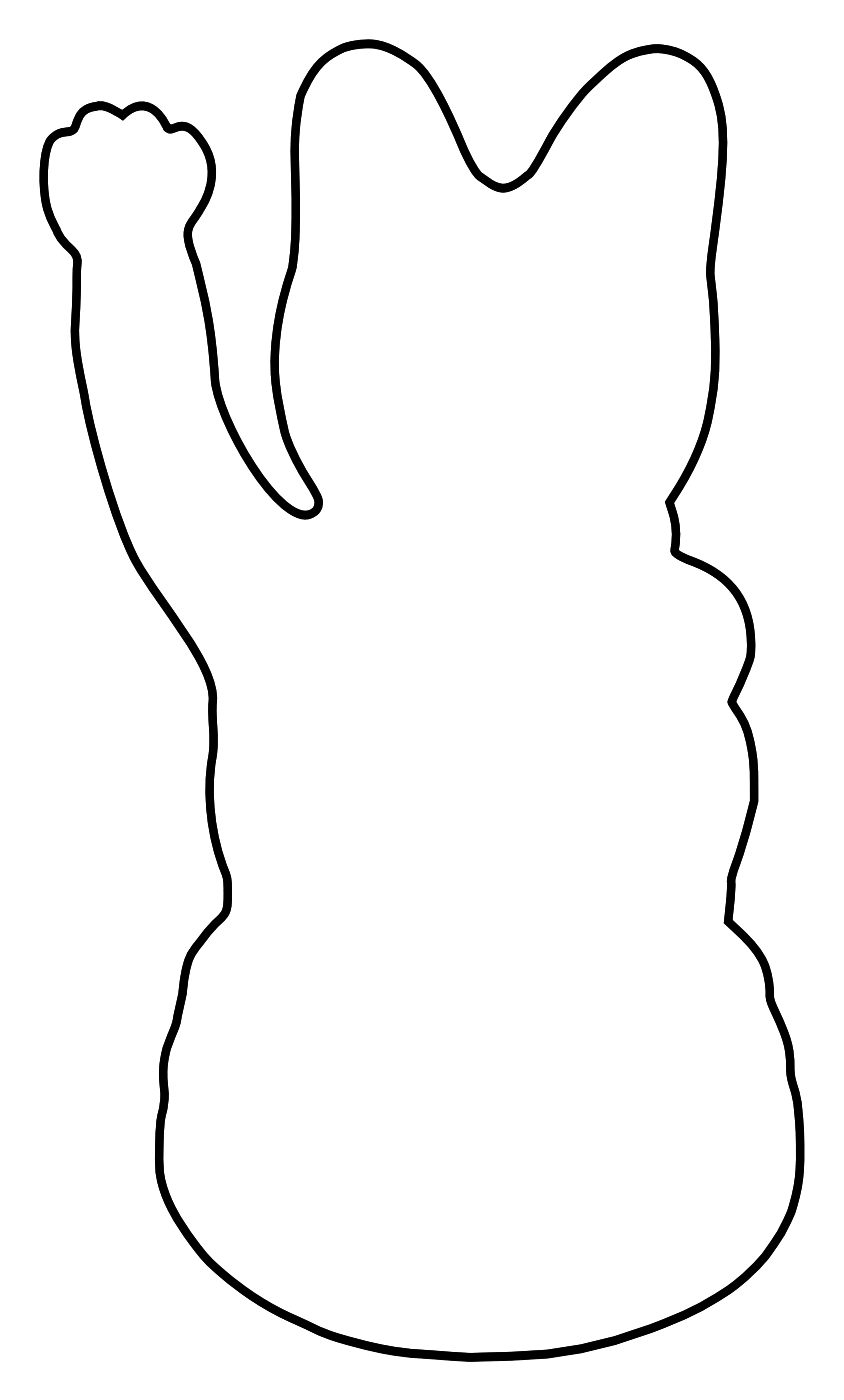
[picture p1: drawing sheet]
<svg xmlns="http://www.w3.org/2000/svg" width="75mm" height="125mm" viewBox="0 0 75 125" stroke-linecap="round" stroke-linejoin="round" font-family="sans-serif">
<path d="M4.6 12.5a2.19 2.19 0 0 1 1.6-.8 1.15 1.15 0 0 0 .8-1 2.19 2.19 0 0 1 3.4-.8l.6 .4a2.06 2.06 0 0 1 3.5 .3l.5 .8 .2 .1 .6-.1a1.48 1.48 0 0 1 1.8 .7 5.3 5.3 0 0 1 .3 6.6l-.6 .9a2.13 2.13 0 0 0-.4 2 45.2 45.2 0 0 1 2.3 12.5 21.5 21.5 0 0 0 3.7 8.2 11.8 11.8 0 0 0 3.3 3.4 1.48 1.48 0 0 0 2.2-.3l.1-.6-.3-.8a22 22 0 0 1-2.8-5.5 22.8 22.8 0 0 1 .7-14.3 25.6 25.6 0 0 0 .4-6.4 37.1 37.1 0 0 1 .4-9.2 7.3 7.3 0 0 1 3.1-4 5.7 5.7 0 0 1 6.3 .5 6.1 6.1 0 0 1 2.4 2.5 66.7 66.7 0 0 1 3.2 6.7 4.1 4.1 0 0 0 3.2 2.5 4.1 4.1 0 0 0 2.1-1.1l.4-.4 .7-1.1a23.1 23.1 0 0 1 6.9-8.7 5.6 5.6 0 0 1 7.8 .9 12 12 0 0 1 1.6 7.7l-.3 4.2-.6 4.5a13.3 13.3 0 0 0 .1 4.1l.1 1.2a29.1 29.1 0 0 1-.9 10.7 24.4 24.4 0 0 1-3.1 6.1 7.7 7.7 0 0 1 .4 4.4l.1 .1 .7 .5a9.1 9.1 0 0 1 5.1 3.7 7.5 7.5 0 0 1 .6 6.1l-1 2.3a1.05 1.05 0 0 0-.3 1 10.8 10.8 0 0 1 2 6.9v1.8l-.9 3.1-.7 2.3a5.1 5.1 0 0 0-.5 2.8l-.3 2.5 1 .9a7.3 7.3 0 0 1 2.6 4.2l.1 1a3.3 3.3 0 0 0 .6 2.1 10.4 10.4 0 0 1 1.3 5.5 19.8 19.8 0 0 1 .9 7 14 14 0 0 1-5.3 11.5 26.7 26.7 0 0 1-8 4.2 36.4 36.4 0 0 1-12.5 2.5h-.8a50.3 50.3 0 0 1-12.1-.9 31.3 31.3 0 0 1-14.4-7.8 17.6 17.6 0 0 1-4.1-7.1 21.6 21.6 0 0 1 .3-7.2v-1a8.9 8.9 0 0 1 .9-5.3l.7-3.1a8.7 8.7 0 0 1 1-3.9 17.2 17.2 0 0 1 2.6-3 2.65 2.65 0 0 0 .5-2.1v-1l-.2-.6a20.4 20.4 0 0 1-1.1-11.3l-.1-3a8.2 8.2 0 0 0-.6-4.1 46.8 46.8 0 0 0-4.2-6.5 26.4 26.4 0 0 1-4.4-9.1 78.1 78.1 0 0 1-3-13.4l-.1-1.8 .2-4.6a2.91 2.91 0 0 0-.2-1.8 7.2 7.2 0 0 1-2.1-3.1 10.7 10.7 0 0 1-.3-6.7z" fill="none" stroke="#000" stroke-width=".74" stroke-linecap="butt"/>
<path d="M4.6 12.8a2.19 2.19 0 0 1 1.6-.7 1.15 1.15 0 0 0 .7-1 2.19 2.19 0 0 1 3.5-.8l.6 .4a2.06 2.06 0 0 1 3.5 .3l.4 .8 .3 .1 .6-.2a1.48 1.48 0 0 1 1.8 .8 5.3 5.3 0 0 1 .3 6.5l-.6 1a2.13 2.13 0 0 0-.4 2 45.2 45.2 0 0 1 2.3 12.5 21.5 21.5 0 0 0 3.7 8.1 11.8 11.8 0 0 0 3.3 3.5 1.48 1.48 0 0 0 2.2-.3l.1-.6-.4-.8a22 22 0 0 1-2.7-5.5 22.8 22.8 0 0 1 .7-14.4 25.6 25.6 0 0 0 .3-6.4 37.1 37.1 0 0 1 .5-9.1 7.3 7.3 0 0 1 3.1-4 5.7 5.7 0 0 1 6.3 .5 6.1 6.1 0 0 1 2.3 2.4 66.7 66.7 0 0 1 3.3 6.8 4.1 4.1 0 0 0 3.1 2.5 4.1 4.1 0 0 0 2.2-1.2l.4-.4 .6-1a23.1 23.1 0 0 1 7-8.7 5.6 5.6 0 0 1 7.8 .9 12 12 0 0 1 1.6 7.6l-.4 4.3-.6 4.5a13.3 13.3 0 0 0 .2 4.1l.1 1.2a29.1 29.1 0 0 1-.9 10.7 24.4 24.4 0 0 1-3.1 6.1 7.7 7.7 0 0 1 .4 4.3l.1 .2 .7 .5a9.1 9.1 0 0 1 5.1 3.6 7.5 7.5 0 0 1 .6 6.2l-1 2.3a1.05 1.05 0 0 0-.3 .9 10.8 10.8 0 0 1 1.9 7v1.7l-.8 3.2-.7 2.3a5.1 5.1 0 0 0-.5 2.7l-.3 2.6 1 .9a7.3 7.3 0 0 1 2.6 4.2l.1 1a3.3 3.3 0 0 0 .5 2 10.4 10.4 0 0 1 1.4 5.6 19.8 19.8 0 0 1 .9 7 14 14 0 0 1-5.3 11.4 26.7 26.7 0 0 1-8 4.3 36.4 36.4 0 0 1-12.5 2.5h-.8a50.3 50.3 0 0 1-12.1-.9 31.3 31.3 0 0 1-14.4-7.8 17.6 17.6 0 0 1-4.1-7.1 21.6 21.6 0 0 1 .3-7.2v-1a8.9 8.9 0 0 1 .9-5.4l.7-3.1a8.7 8.7 0 0 1 1-3.8 17.2 17.2 0 0 1 2.6-3 2.65 2.65 0 0 0 .5-2.1l-.1-1-.1-.6a20.4 20.4 0 0 1-1.1-11.3l-.1-3a8.2 8.2 0 0 0-.6-4.1 46.8 46.8 0 0 0-4.2-6.5 26.4 26.4 0 0 1-4.4-9.1 78.1 78.1 0 0 1-3-13.4l-.1-1.8 .2-4.7a2.91 2.91 0 0 0-.2-1.7 7.2 7.2 0 0 1-2.2-3.2 10.7 10.7 0 0 1-.2-6.6z" fill="none" stroke="#000" stroke-width=".09"/>
<path d="M8.9 21.4l.5-.1 2 .5 .1 .6-2.3-.5a.28 .28 0 0 0 .2 .4 1.18 1.18 0 0 1 1.3 1.2l-.2 .1 .2 .1v.6l-1.4-.4-.2 .1a.33 .33 0 0 0 .3 .4l2 .4v.6l-.8-.2 .1 .3a.57 .57 0 0 1-.9 .5 1.02 1.02 0 0 1-1-1.5l.2-.1a.57 .57 0 0 1-.1-1h.2a.57 .57 0 0 1-.4-.5 .57 .57 0 0 1 .4-.6l-.3-.3a.54 .54 0 0 1 .1-.6zM9.2 22.9l-.1 .3 .2 .2 1.1 .2a.63 .63 0 0 0-.7-.7zM9.1 25v.1a1.02 1.02 0 0 0 1.3 .4l-.1-.3-1-.3zM8.8 26.2a1.27 1.27 0 0 1 1.9 .9 .67 .67 0 0 1-.6 .5l.1 .3 .5 .1v.6l-.2-.1a.37 .37 0 0 1 .2 .4 .37 .37 0 0 1-.4 .4l-.1-.2a.28 .28 0 0 1 .2-.3l-.2-.3-1.4-.3-.1-.5 1.3 .2-.1-.3a1 1 0 0 1-1.1-1.2zM9.1 26.7a.65 .65 0 0 0 .9 .5l.2 .1 .3-.1a.74 .74 0 0 0-.8-.5zM8.9 29.4a1.29 1.29 0 0 1 1.9 .7v.2l-.2 .1h.2l.1 .6-1.4-.2a.23 .23 0 0 0-.2 .3 .23 .23 0 0 0 .3 .1l1.2 .1-.1-.1h.2v.1l.6 .1 .1 .5h-.6v.2h-.1l-.1-.2-1.4-.1a.24 .24 0 0 0 0 .3 .24 .24 0 0 0 .3 .1 1.18 1.18 0 0 1 1.5 1 .61 .61 0 0 1-.5 .4l.1 .3 .6-.1 .1 .6h-.3a.37 .37 0 0 1 .4 .4 .37 .37 0 0 1-.4 .3l-.1-.1a.28 .28 0 0 1 .1-.4l-.2-.2h-1.5l-.1-.5h1.2l-.1-.3a1 1 0 0 1-1.3-.9v-.3l.2-.1a.58 .58 0 0 1-.2-1 .57 .57 0 0 1-.1-.9l.1-.1-.2-.1a.57 .57 0 0 1-.1-.8zM9.2 29.8v.3l.2 .1 1.1 .1a.63 .63 0 0 0-.7-.5zM9.6 32.8l-.1 .1a.65 .65 0 0 0 1.1 .2l.2 .1 .2-.1a.73 .73 0 0 0-.9-.4zM12 35.5a.31 .31 0 0 1 .6 0 .31 .31 0 0 1-.6 0zM9.8 35.5l.5-.2 1.4-.1 .1 .6-1.5 .1a.26 .26 0 0 0 .2 .3 1.18 1.18 0 0 1 1.7 .9 .61 .61 0 0 1-.5 .4l.1 .3a.74 .74 0 0 1 .8 .9l-.1 .1 .9-.1 .2 .5-2.3 .3a.23 .23 0 0 0 .1 .2 .23 .23 0 0 0 .2 .1 1.17 1.17 0 0 1 1.7 .8 .63 .63 0 0 1-1.1 .1l-.2-.4-.4 .2 .1 .4 .3 .2 .2 .1 1.3-.2 .2 .5-1.9 .3a.71 .71 0 0 0 .7 .3l1.3-.3 .2 .6-1.5 .3a.28 .28 0 0 0 .4 .3l1.2-.3 .3 .5-1.6 .3a.23 .23 0 0 0 .1 .3 .23 .23 0 0 0 .2 .1 1.18 1.18 0 0 1 1.7 .4l-.1 .3h.2l.2 .5-1.8 .3 .3 .2 .4 .1 1.3-.4 .2 .5-1.3 .4-.2 .2 .2 .1h.3l1.2-.3 .2 .5-1.4 .4a.23 .23 0 0 0 0 .3 .23 .23 0 0 0 .3 0 1.17 1.17 0 0 1 1.8 .5 .63 .63 0 0 1-1.1 .3l-.3-.4-.3 .2a.58 .58 0 0 0 .7 .7l1-.4v-.1h.1l.1 .1 .5-.2 .3 .5-.6 .2 .2 .2h-.2l-.1-.2-1.3 .5a.24 .24 0 0 0 .1 .2 .24 .24 0 0 0 .2 .1 1.17 1.17 0 0 1 1.9 .3 .63 .63 0 0 1-1 .3l-.4-.3v.1a.36 .36 0 0 0-.2 .4 .36 .36 0 0 0 .4 .2 .66 .66 0 0 1-.7-.1 .66 .66 0 0 1-.2-.7 .54 .54 0 0 1-.6-.4 .54 .54 0 0 1 .2-.6 .85 .85 0 0 1-.8-1.2 .57 .57 0 0 1-.5-.8l.1-.1-.2-.1a.48 .48 0 0 1-.2-.8l-.5-.3h-.3a.64 .64 0 0 1-.7-.1 .64 .64 0 0 1-.2-.7 .64 .64 0 0 1 1 .3l.2-.1-.2-.1a.52 .52 0 0 1-.1-.8 .57 .57 0 0 1-.5-.8l.2-.1-.3-.1a.48 .48 0 0 1-.1-.8l-.5-.4-.3 .1a.64 .64 0 0 1-.7-.2 .64 .64 0 0 1-.1-.7l.4-.1 .5 .4 .4-.1-.2-.1a.76 .76 0 0 1-.3-1.2 .52 .52 0 0 1-.5-.3 .52 .52 0 0 1 .2-.6 .59 .59 0 0 1-.6-.7 .59 .59 0 0 1 .7-.5h.4l-.1-.2a1.03 1.03 0 0 1-1.4-.8v-.3l.2-.1-.4-.4zM10.5 36.9v.1a.65 .65 0 0 0 1 .1l.3 .1 .1-.1a.74 .74 0 0 0-.9-.4zM11 38.5v.3l.3 .1 1-.1 .1-.1a.66 .66 0 0 0-.9-.4zM12.2 40.2a.55 .55 0 0 0 .9 .2l-.3-.2zM13.8 41.2a.31 .31 0 0 1 .6 0 .31 .31 0 0 1-.6 0zM10.8 41.1v.2h.5l-.2-.2zM13.3 44.4l-.1 .3 .3 .1 1.1-.2a.63 .63 0 0 0-.9-.3zM12.3 44.8v.2h.5l-.3-.2zM15.4 47.8a.55 .55 0 0 0 .9 0l-.3-.1zM16.6 49.9a.55 .55 0 0 0 .9-.1l-.3-.1zM16.5 51.3a.31 .31 0 0 1 .6 0 .31 .31 0 0 1-.6 0zM17.2 51.7a1.29 1.29 0 0 1 1.9-.2 .36 .36 0 0 1 0 .4 .36 .36 0 0 1-.4 .2l-.1-.2 .3-.2a1.09 1.09 0 0 0-1.2 .3l-.1 .1a.56 .56 0 0 0 .3 .5 .56 .56 0 0 0 .7-.1 .96 .96 0 0 1 1.5 .5l-.3 .5 .3 .2 .4-.3 .4 .4-.2 .1a.49 .49 0 0 1 .5 .3 .49 .49 0 0 1 0 .5 .51 .51 0 0 1 .7 .3 .51 .51 0 0 1-.4 .6l-.1 .1a.72 .72 0 0 0-.6 .5l.2 .1a.43 .43 0 0 1-.7-.1 .43 .43 0 0 1 .3-.6l.7-.5 .1-.2-.2-.1-.3 .1-1.1 .6-.4-.4 1.4-.8a.29 .29 0 0 0-.5-.1l-1.1 .6-.4-.4 1.1-.6-.3-.2a1 1 0 0 1-1.6-.3l.1-.5a.89 .89 0 0 1-1-1zM18.5 53.2a.18 .18 0 0 0 .1 .3h.4a.4 .4 0 0 0 .5-.4h.2l.1-.2a.42 .42 0 0 0-.6-.1z" fill="#fff"/>
<g fill="none" stroke="#fff" stroke-width=".25">
<path d="M8.8 26.2a1.27 1.27 0 0 1 1.9 .9 .67 .67 0 0 1-.6 .5l.1 .3 .5 .1v.6l-.2-.1a.37 .37 0 0 1 .2 .4 .37 .37 0 0 1-.4 .4l-.1-.2a.28 .28 0 0 1 .2-.3l-.2-.3-1.4-.3-.1-.5 1.3 .2-.1-.3a1 1 0 0 1-1.1-1.2zM8.9 21.4l.5-.1 2 .5 .1 .6-2.3-.5a.28 .28 0 0 0 .2 .4 1.18 1.18 0 0 1 1.3 1.2l-.2 .1 .2 .1v.6l-1.4-.4-.2 .1a.33 .33 0 0 0 .3 .4l2 .4v.6l-.8-.2 .1 .3a.57 .57 0 0 1-.9 .5 1.02 1.02 0 0 1-1-1.5l.2-.1a.57 .57 0 0 1-.1-1h.2a.57 .57 0 0 1-.4-.5 .57 .57 0 0 1 .4-.6l-.3-.3a.54 .54 0 0 1 .1-.6zM8.9 29.4a1.29 1.29 0 0 1 1.9 .7v.2l-.2 .1h.2l.1 .6-1.4-.2a.23 .23 0 0 0-.2 .3 .23 .23 0 0 0 .3 .1l1.2 .1-.1-.1h.2v.1l.6 .1 .1 .5h-.6v.2h-.1l-.1-.2-1.4-.1a.24 .24 0 0 0 0 .3 .24 .24 0 0 0 .3 .1 1.18 1.18 0 0 1 1.5 1 .61 .61 0 0 1-.5 .4l.1 .3 .6-.1 .1 .6h-.3a.37 .37 0 0 1 .4 .4 .37 .37 0 0 1-.4 .3l-.1-.1a.28 .28 0 0 1 .1-.4l-.2-.2h-1.5l-.1-.5h1.2l-.1-.3a1 1 0 0 1-1.3-.9v-.3l.2-.1a.58 .58 0 0 1-.2-1 .57 .57 0 0 1-.1-.9l.1-.1-.2-.1a.57 .57 0 0 1-.1-.8zM9.1 25l.2-.1 1 .3a.27 .27 0 0 1 0 .3 .27 .27 0 0 1-.3 .1l-.4-.1a.47 .47 0 0 1-.5-.5zM9.1 26.7a1.33 1.33 0 0 1 1.4 .4l-.1 .1-.2 .1-.2-.1a.77 .77 0 0 1-.9-.4zM9.2 22.9a1.19 1.19 0 0 1 1.3 .6l-.2 .1-1-.2-.2-.2zM9.2 29.8a1.18 1.18 0 0 1 1.4 .4l-.2 .2-1-.2-.2-.1zM9.6 32.8a1.34 1.34 0 0 1 1.4 .2v.2h-.2l-.2-.1a.77 .77 0 0 1-1.1-.1zM9.8 35.5l.5-.2 1.4-.1 .1 .6-1.5 .1a.26 .26 0 0 0 .2 .3 1.18 1.18 0 0 1 1.7 .9 .61 .61 0 0 1-.5 .4l.1 .3a.74 .74 0 0 1 .8 .9l-.1 .1 .9-.1 .2 .5-2.3 .3a.23 .23 0 0 0 .1 .2 .23 .23 0 0 0 .2 .1 1.17 1.17 0 0 1 1.7 .8 .63 .63 0 0 1-1.1 .1l-.2-.4-.4 .2 .1 .4 .3 .2 .2 .1 1.3-.2 .2 .5-1.9 .3a.71 .71 0 0 0 .7 .3l1.3-.3 .2 .6-1.5 .3a.28 .28 0 0 0 .4 .3l1.2-.3 .3 .5-1.6 .3a.23 .23 0 0 0 .1 .3 .23 .23 0 0 0 .2 .1 1.18 1.18 0 0 1 1.7 .4l-.1 .3h.2l.2 .5-1.8 .3 .3 .2 .4 .1 1.3-.4 .2 .5-1.3 .4-.2 .2 .2 .1h.3l1.2-.3 .2 .5-1.4 .4a.23 .23 0 0 0 0 .3 .23 .23 0 0 0 .3 0 1.17 1.17 0 0 1 1.8 .5 .63 .63 0 0 1-1.1 .3l-.3-.4-.3 .2a.58 .58 0 0 0 .7 .7l1-.4v-.1h.1l.1 .1 .5-.2 .3 .5-.6 .2 .2 .2h-.2l-.1-.2-1.3 .5a.24 .24 0 0 0 .1 .2 .24 .24 0 0 0 .2 .1 1.17 1.17 0 0 1 1.9 .3 .63 .63 0 0 1-1 .3l-.4-.3v.1a.36 .36 0 0 0-.2 .4 .36 .36 0 0 0 .4 .2 .66 .66 0 0 1-.7-.1 .66 .66 0 0 1-.2-.7 .54 .54 0 0 1-.6-.4 .54 .54 0 0 1 .2-.6 .85 .85 0 0 1-.8-1.2 .57 .57 0 0 1-.5-.8l.1-.1-.2-.1a.48 .48 0 0 1-.2-.8l-.5-.3h-.3a.64 .64 0 0 1-.7-.1 .64 .64 0 0 1-.2-.7 .64 .64 0 0 1 1 .3l.2-.1-.2-.1a.52 .52 0 0 1-.1-.8 .57 .57 0 0 1-.5-.8l.2-.1-.3-.1a.48 .48 0 0 1-.1-.8l-.5-.4-.3 .1a.64 .64 0 0 1-.7-.2 .64 .64 0 0 1-.1-.7l.4-.1 .5 .4 .4-.1-.2-.1a.76 .76 0 0 1-.3-1.2 .52 .52 0 0 1-.5-.3 .52 .52 0 0 1 .2-.6 .59 .59 0 0 1-.6-.7 .59 .59 0 0 1 .7-.5h.4l-.1-.2a1.03 1.03 0 0 1-1.4-.8v-.3l.2-.1-.4-.4zM10.5 36.9a1.33 1.33 0 0 1 1.4 .1v.1l-.1 .1-.3-.1a.77 .77 0 0 1-1 0zM11 38.5a1.18 1.18 0 0 1 1.4 .1l-.1 .2-.9 .1-.4-.1zM10.8 41.1h.3l.2 .2h-.5z"/>
<path d="M12.2 40.2h.6l.3 .2a.55 .55 0 0 1-.9-.2zM12.3 44.8h.2l.3 .2h-.5zM13.3 44.4h.1a1.17 1.17 0 0 1 1.2 0v.2l-1.1 .2-.3-.1zM15.4 47.8l.6-.1 .3 .1a.55 .55 0 0 1-.9 0zM16.6 49.9a.68 .68 0 0 1 .9 0l-.2 .1-.3 .1zM17.2 51.7a1.29 1.29 0 0 1 1.9-.2 .36 .36 0 0 1 0 .4 .36 .36 0 0 1-.4 .2l-.1-.2 .3-.2a1.09 1.09 0 0 0-1.2 .3l-.1 .1a.56 .56 0 0 0 .3 .5 .56 .56 0 0 0 .7-.1 .96 .96 0 0 1 1.5 .5l-.3 .5 .3 .2 .4-.3 .4 .4-.2 .1a.49 .49 0 0 1 .5 .3 .49 .49 0 0 1 0 .5 .51 .51 0 0 1 .7 .3 .51 .51 0 0 1-.4 .6l-.1 .1a.72 .72 0 0 0-.6 .5l.2 .1a.43 .43 0 0 1-.7-.1 .43 .43 0 0 1 .3-.6l.7-.5 .1-.2-.2-.1-.3 .1-1.1 .6-.4-.4 1.4-.8a.29 .29 0 0 0-.5-.1l-1.1 .6-.4-.4 1.1-.6-.3-.2a1 1 0 0 1-1.6-.3l.1-.5a.89 .89 0 0 1-1-1zM18.5 53.2a1.3 1.3 0 0 1 1.3-.4v.1l-.1 .2h-.2a.77 .77 0 0 1-1 .4z"/>
<circle cx="12.3" cy="35.5" r=".31"/>
<circle cx="14.1" cy="41.2" r=".31"/>
<circle cx="16.8" cy="51.3" r=".31"/>
</g>
<circle cx="34.9" cy="61.8" r=".7" fill="#fff"/>
<circle cx="34.9" cy="61.8" r=".7" fill="none" stroke="#fff" stroke-width=".76" stroke-linecap="butt"/>
<circle cx="34.9" cy="68" r=".7" fill="#fff"/>
<circle cx="34.9" cy="68" r=".7" fill="none" stroke="#fff" stroke-width=".76" stroke-linecap="butt"/>
<circle cx="49.1" cy="57.8" r=".7" fill="#fff"/>
<circle cx="49.1" cy="57.8" r=".7" fill="none" stroke="#fff" stroke-width=".76" stroke-linecap="butt"/>
<circle cx="52.7" cy="61.4" r=".7" fill="#fff"/>
<circle cx="52.7" cy="61.4" r=".7" fill="none" stroke="#fff" stroke-width=".76" stroke-linecap="butt"/>
<circle cx="51.1" cy="50.4" r=".7" fill="#fff"/>
<circle cx="51.1" cy="50.4" r=".7" fill="none" stroke="#fff" stroke-width=".76" stroke-linecap="butt"/>
<circle cx="55.1" cy="47.3" r=".7" fill="#fff"/>
<circle cx="55.1" cy="47.3" r=".7" fill="none" stroke="#fff" stroke-width=".76" stroke-linecap="butt"/>
<path d="M36.9 24.3l2.3 2.1-.5-1 .7 .1-.4-1 .5 .2-.1-1.3 1.7 2.1-.3-1.5 .6 .3-.4-2 1 2.1v-1.9l1.1 2.5 .9-2.6 .4 1.6 .7-.9 .4 1.7 .5-1.1 .3 1.9 .5-1.7 .3 1 .7-1.4-.7 2.6 1.8-2.1-.3 2.4 .9-1.4 .1 .7 .9-.4-1.1 2.2 2.4-1.6-.9 1.1 1 .1-1.1 1.2 .8-.1-1 1.3 1.9-.7-1.2 1.1 .9 .5h1.2l-1.5 .9h2.2l-1.1 .3a1.84 1.84 0 0 0-1.8 1.2v.8l.6 1.3 1.1 1-1.9-.2 1.2 .9-1.6 .1 1 .7-1 .1 1.3 1.1-1.3-.1 1.1 1.5-2.5-1.8 1.6 2.3-1.3-.5v.6l-.8-1 .1 2-1-1.3 .5 1.4-1.2-1.3-.2 .7-.7-.7v1.6l-.9-1.1 .2 2.1-.9-1.1-.6 1-.8-2.3-.5 2.1-.2-1.7-1.1 1.8 .3-1.8-.6 .7v-1.7l-1.7 2.1 .2-2.1-.3 .4-.1-.9-2.2 2.1 1.4-2.8-1.3 .6 .6-.8-2.2 .6 1.6-1.8-2 .7 1.7-1.7-2.1 .8 1.3-1.2-1.8 .4 1.4-.8-1.1-.5 1.3-.9-.2-.1 .1-.5a1.85 1.85 0 0 1-.2-1.4l.6-.4-2.5-1.2h2.5l-1.7-1.2 2.1 .6-.5-.5 1 .2-2.2-2.2 1.8 .8-1.5-1.5 2.2 1-1-1.3 1.4 .6-.6-.9h.6z" fill-rule="evenodd" fill="#fff"/>
<path d="M36.9 24.3l2.3 2.1-.5-1 .7 .1-.4-1 .5 .2-.1-1.3 1.7 2.1-.3-1.5 .6 .3-.4-2 1 2.1v-1.9l1.1 2.5 .9-2.6 .4 1.6 .7-.9 .4 1.7 .5-1.1 .3 1.9 .5-1.7 .3 1 .7-1.4-.7 2.6 1.8-2.1-.3 2.4 .9-1.4 .1 .7 .9-.4-1.1 2.2 2.4-1.6-.9 1.1 1 .1-1.1 1.2 .8-.1-1 1.3 1.9-.7-1.2 1.1 .9 .5h1.2l-1.5 .9h2.2l-1.1 .3a1.84 1.84 0 0 0-1.8 1.2v.8l.6 1.3 1.1 1-1.9-.2 1.2 .9-1.6 .1 1 .7-1 .1 1.3 1.1-1.3-.1 1.1 1.5-2.5-1.8 1.6 2.3-1.3-.5v.6l-.8-1 .1 2-1-1.3 .5 1.4-1.2-1.3-.2 .7-.7-.7v1.6l-.9-1.1 .2 2.1-.9-1.1-.6 1-.8-2.3-.5 2.1-.2-1.7-1.1 1.8 .3-1.8-.6 .7v-1.7l-1.7 2.1 .2-2.1-.3 .4-.1-.9-2.2 2.1 1.4-2.8-1.3 .6 .6-.8-2.2 .6 1.6-1.8-2 .7 1.7-1.7-2.1 .8 1.3-1.2-1.8 .4 1.4-.8-1.1-.5 1.3-.9-.2-.1 .1-.5a1.85 1.85 0 0 1-.2-1.4l.6-.4-2.5-1.2h2.5l-1.7-1.2 2.1 .6-.5-.5 1 .2-2.2-2.2 1.8 .8-1.5-1.5 2.2 1-1-1.3 1.4 .6-.6-.9h.6z" fill="none" stroke="#fff" stroke-width=".57"/>
<path d="M39.8 29l1.6 .2-.6-.8 1.9 .2 .4-1.2 .6 1.1 .5-1 .4 1.3 .7-.9v.8l.7-.5-.1 1.1 .7-.6-.2 .8 .8-.1-.6 1 1.3-.3-.6 .6 1.2 .3-.9 .8 .9 .2-.8 .7 1.2 .3-1.4 .8 1 .2-.9 .3 1.2 .8-1.5 .2 .9 .5h-1.7l.7 1.3-1-.4v.9l-1.1-.6 .8 1.3-1.1-.9v1.3l-1.1-1.5-.8 1.3-.3-1-.8 .3v-.7l-1.4 .7v-1.1h-.6l.8-1-1.4 .5 .5-.9-1.3 .6 1.2-1.6-1.3-.4 1.2-.5-1.3-.5 1.3-.6-1.7-.7 1.7-.5-.8-.7 1.9 .2z" fill-rule="evenodd" fill="#fff"/>
<path d="M39.8 29l1.6 .2-.6-.8 1.9 .2 .4-1.2 .6 1.1 .5-1 .4 1.3 .7-.9v.8l.7-.5-.1 1.1 .7-.6-.2 .8 .8-.1-.6 1 1.3-.3-.6 .6 1.2 .3-.9 .8 .9 .2-.8 .7 1.2 .3-1.4 .8 1 .2-.9 .3 1.2 .8-1.5 .2 .9 .5h-1.7l.7 1.3-1-.4v.9l-1.1-.6 .8 1.3-1.1-.9v1.3l-1.1-1.5-.8 1.3-.3-1-.8 .3v-.7l-1.4 .7v-1.1h-.6l.8-1-1.4 .5 .5-.9-1.3 .6 1.2-1.6-1.3-.4 1.2-.5-1.3-.5 1.3-.6-1.7-.7 1.7-.5-.8-.7 1.9 .2z" fill="none" stroke="#fff" stroke-width=".57"/>
<circle cx="43.6" cy="33" r="2.88" fill="#fff"/>
<circle cx="43.6" cy="33" r="2.88" fill="none" stroke="#fff" stroke-width=".8"/>
<path d="M35.4 24.7a11.7 11.7 0 0 1 19.6 6.5v.2h-.3h-1a3.4 3.4 0 0 0-1.8 .5 1.92 1.92 0 0 0 .5 3.2l.5 .1h2.1l.1 .1a11.7 11.7 0 0 1-10.9 9.4 11.7 11.7 0 0 1-11.8-8.1l-.3-1.2 .1-.2h.4a3.6 3.6 0 0 0 2-.3 2.01 2.01 0 0 0 .2-3 2.15 2.15 0 0 0-1.9-.5l-.8 .1-.2-.1a11.6 11.6 0 0 1 3.5-6.7z" fill="#fff"/>
<path d="M35.4 24.7a11.7 11.7 0 0 1 19.6 6.5v.2h-.3h-1a3.4 3.4 0 0 0-1.8 .5 1.92 1.92 0 0 0 .5 3.2l.5 .1h2.1l.1 .1a11.7 11.7 0 0 1-10.9 9.4 11.7 11.7 0 0 1-11.8-8.1l-.3-1.2 .1-.2h.4a3.6 3.6 0 0 0 2-.3 2.01 2.01 0 0 0 .2-3 2.15 2.15 0 0 0-1.9-.5l-.8 .1-.2-.1a11.6 11.6 0 0 1 3.5-6.7z" fill="none" stroke="#fff" stroke-width=".71"/>
<path d="M30.1 97.7h.1a.63 .63 0 0 1 .5 .9v2.4h.3l.1 .1v.8v2.9l-.3 .1-.1 .3v3.4l.8-1 .7 .7-1.5 1.9v6.5a.7 .7 0 0 1-.2 .9h-.2a2.19 2.19 0 0 1-1.1-.9l-1.7-1.9a.73 .73 0 0 1-.2-1.1l1.1-1.9 1.3-1.9 .1-5-.3-.1v-3.7l.1-.1h.2l.1-2.5a.73 .73 0 0 1 .2-.8zM29.7 111.6l-1.5 2.5 1.5 1.7zM30.2 97.9a.84 .84 0 0 0-.1 .8l-.1 .1v2.2h.5v-2.3h-.1a.58 .58 0 0 0-.2-.8zM32.2 105.4a1.59 1.59 0 0 1 1.2-.3l.5 .1-.4 .6 .2 .2h.1l.4-.5a1.39 1.39 0 0 1-.1 1.9 1.39 1.39 0 0 1-2-.1 1.39 1.39 0 0 1 .1-1.9zM36.1 101.3a.55 .55 0 0 1 .9 .3l.8 .9a.48 .48 0 0 1-.2 .6 .48 .48 0 0 1-.6-.1l-.5-.5-1.2 2 1.1 1.8 2.2-4.6a.5 .5 0 0 1 .6-.4 .5 .5 0 0 1 .4 .5v1.1l1-1.6a.5 .5 0 0 1 .5-.1 .5 .5 0 0 1 .4 .4l.5 1.3 .5-.8a1.26 1.26 0 0 1 .8-.9l.3 .1 .1 .1 1.3 2.4 .2-2.2a.48 .48 0 0 1 .6-.4 .48 .48 0 0 1 .3 .6l-.1 1.9a1.34 1.34 0 0 0 .2 1.3l.5 1.1 .5-1a2.25 2.25 0 0 1-.1-1.5l.1-2.1a.49 .49 0 0 1 .6-.3 .49 .49 0 0 1 .4 .5l.3 2.8-.2 .6 .5 1 .8-1.7-.3-2.7a.48 .48 0 0 1 .4-.5 .48 .48 0 0 1 .5 .4 4.4 4.4 0 0 0 .6 2.2l.2 .2 1.2-2.4a.55 .55 0 0 1 .6-.4 .55 .55 0 0 1 .5 .4l1.4 2.2v.4a4.4 4.4 0 0 1-2.5 .9l.7 1.4a8.8 8.8 0 0 0 2.6-2.9v-.2l1.4-2.6h.4l1-1.8a.79 .79 0 0 1 .7-.5 .72 .72 0 0 1-.1 .8l-.9 1.9 .2 .2-.2 .2-1.4 2.5-.2 .1-.1 .1a11.2 11.2 0 0 1-3.4 3.5 .6 .6 0 0 1-.7-.5l-.9-1.8a.89 .89 0 0 0-.8-.7l-1.1 2.4a.56 .56 0 0 1-.3 .5 .56 .56 0 0 1-.6-.1l-.7-1.4-.5 1a.55 .55 0 0 1-.4 .5 .55 .55 0 0 1-.6-.1l-1.2-2.7-1.3 2.5a.5 .5 0 0 1-.5 .4 .5 .5 0 0 1-.5-.3l-1.3-2.5a.8 .8 0 0 1 0-1.1l.2-.4-.4-.1-.4-.7-1.4 2.3-.1 2.2a.49 .49 0 0 1-.4 .6 .49 .49 0 0 1-.5-.6l.1-3.1-1.6 3.2a.54 .54 0 0 1-.6 .5 .54 .54 0 0 1-.5-.5l-1.6-2.8 .2-.5zM43.3 102.7l-1 1.8 1 1.7 .9-1.7zM52.8 102.6l-.8 1.6a3 3 0 0 0 1.5-.5zM58.6 98.8l-.1 .4h-.1l-.9 1.7 .3 .1 .9-1.6v-.1a.47 .47 0 0 0 .2-.7z" fill="#fff"/>
<path d="M30.1 97.7h.1a.63 .63 0 0 1 .5 .9v2.4h.3l.1 .1v.8v2.9l-.3 .1-.1 .3v3.4l.8-1 .7 .7-1.5 1.9v6.5a.7 .7 0 0 1-.2 .9h-.2a2.19 2.19 0 0 1-1.1-.9l-1.7-1.9a.73 .73 0 0 1-.2-1.1l1.1-1.9 1.3-1.9 .1-5-.3-.1v-3.7l.1-.1h.2l.1-2.5a.73 .73 0 0 1 .2-.8zM30.2 97.9a.58 .58 0 0 1 .2 .8h.1v2.3h-.5v-2.2l.1-.1a.84 .84 0 0 1 .1-.8zM58.6 98.8l.3-.2v.1a.48 .48 0 0 1-.2 .6v.1l-.9 1.6-.3-.1 .9-1.7h.1zM29.7 111.6v4.2l-1.5-1.7zM32.2 105.4a1.59 1.59 0 0 1 1.2-.3l.5 .1-.4 .6 .2 .2h.1l.4-.5a1.39 1.39 0 0 1-.1 1.9 1.39 1.39 0 0 1-2-.1 1.39 1.39 0 0 1 .1-1.9zM36.1 101.3a.55 .55 0 0 1 .9 .3l.8 .9a.48 .48 0 0 1-.2 .6 .48 .48 0 0 1-.6-.1l-.5-.5-1.2 2 1.1 1.8 2.2-4.6a.5 .5 0 0 1 .6-.4 .5 .5 0 0 1 .4 .5v1.1l1-1.6a.5 .5 0 0 1 .5-.1 .5 .5 0 0 1 .4 .4l.5 1.3 .5-.8a1.26 1.26 0 0 1 .8-.9l.3 .1 .1 .1 1.3 2.4 .2-2.2a.48 .48 0 0 1 .6-.4 .48 .48 0 0 1 .3 .6l-.1 1.9a1.34 1.34 0 0 0 .2 1.3l.5 1.1 .5-1a2.25 2.25 0 0 1-.1-1.5l.1-2.1a.49 .49 0 0 1 .6-.3 .49 .49 0 0 1 .4 .5l.3 2.8-.2 .6 .5 1 .8-1.7-.3-2.7a.48 .48 0 0 1 .4-.5 .48 .48 0 0 1 .5 .4 4.4 4.4 0 0 0 .6 2.2l.2 .2 1.2-2.4a.55 .55 0 0 1 .6-.4 .55 .55 0 0 1 .5 .4l1.4 2.2v.4a4.4 4.4 0 0 1-2.5 .9l.7 1.4a8.8 8.8 0 0 0 2.6-2.9v-.2l1.4-2.6h.4l1-1.8a.79 .79 0 0 1 .7-.5 .72 .72 0 0 1-.1 .8l-.9 1.9 .2 .2-.2 .2-1.4 2.5-.2 .1-.1 .1a11.2 11.2 0 0 1-3.4 3.5 .6 .6 0 0 1-.7-.5l-.9-1.8a.89 .89 0 0 0-.8-.7l-1.1 2.4a.56 .56 0 0 1-.3 .5 .56 .56 0 0 1-.6-.1l-.7-1.4-.5 1a.55 .55 0 0 1-.4 .5 .55 .55 0 0 1-.6-.1l-1.2-2.7-1.3 2.5a.5 .5 0 0 1-.5 .4 .5 .5 0 0 1-.5-.3l-1.3-2.5a.8 .8 0 0 1 0-1.1l.2-.4-.4-.1-.4-.7-1.4 2.3-.1 2.2a.49 .49 0 0 1-.4 .6 .49 .49 0 0 1-.5-.6l.1-3.1-1.6 3.2a.54 .54 0 0 1-.6 .5 .54 .54 0 0 1-.5-.5l-1.6-2.8 .2-.5zM43.3 102.7l.9 1.8-.9 1.7-1-1.7zM52.8 102.6l.7 1.1a2.88 2.88 0 0 1-1.5 .4z" fill="none" stroke="#fff" stroke-width=".09"/>
<path d="M54.9 8.6a5 5 0 0 1 5.4-1.6 3.9 3.9 0 0 1 2.4 3.7 29.9 29.9 0 0 1-.8 10l-.4 1.8-.1 .1-.2-.1a12.4 12.4 0 0 0-5.1-3.7 17.3 17.3 0 0 0-6.5-1.7l-.2-.1 .3-.8a55.6 55.6 0 0 1 4.1-6.4z" fill-rule="evenodd" fill="#fff"/>
<path d="M54.9 8.6a5 5 0 0 1 5.4-1.6 3.9 3.9 0 0 1 2.4 3.7 29.9 29.9 0 0 1-.8 10l-.4 1.8-.1 .1-.2-.1a12.5 12.5 0 0 0-5.1-3.7 17.3 17.3 0 0 0-6.5-1.7l-.2-.1 .3-.8a55.6 55.6 0 0 1 4.1-6.4z" fill="none" stroke="#fff" stroke-width=".93" stroke-linecap="butt"/>
<path d="M30.5 7.1a3.7 3.7 0 0 1 4.4-.3 9.7 9.7 0 0 1 3.1 3.8l.8 1.5 2 4.5 .2 .8-.2 .1a20.9 20.9 0 0 0-6.4 .7 16.8 16.8 0 0 0-5.2 2.7l-.1 .1a41.9 41.9 0 0 1-.2-10 6.5 6.5 0 0 1 1.6-3.9z" fill-rule="evenodd" fill="#fff"/>
<path d="M30.5 7.1a3.7 3.7 0 0 1 4.4-.3 9.7 9.7 0 0 1 3.1 3.8l.8 1.5 2 4.5 .2 .8-.2 .1a20.9 20.9 0 0 0-6.4 .7 16.8 16.8 0 0 0-5.2 2.7l-.1 .1a41.9 41.9 0 0 1-.2-10 6.5 6.5 0 0 1 1.6-3.9z" fill="none" stroke="#fff" stroke-width=".93" stroke-linecap="butt"/>
<circle cx="43.3" cy="53.7" r=".6" fill="#fff"/>
<circle cx="43.3" cy="53.7" r=".6" fill="none" stroke="#fff" stroke-width=".65" stroke-linecap="butt"/>
<path d="M42.7 53.1h1.2v1.2h-1.2z" fill="#fff"/>
<path d="M42.7 53.1h1.2v1.2h-1.2z" fill="none" stroke="#fff" stroke-width=".65" stroke-linecap="butt"/>
<circle cx="43.3" cy="51.2" r=".6" fill="#fff"/>
<circle cx="43.3" cy="51.2" r=".6" fill="none" stroke="#fff" stroke-width=".65" stroke-linecap="butt"/>
<circle cx="44.9" cy="71" r=".7" fill="#fff"/>
<circle cx="44.9" cy="71" r=".7" fill="none" stroke="#fff" stroke-width=".76" stroke-linecap="butt"/>
<circle cx="38.3" cy="71" r=".7" fill="#fff"/>
<circle cx="38.3" cy="71" r=".7" fill="none" stroke="#fff" stroke-width=".76" stroke-linecap="butt"/>
<path d="M45.6 67.4h1.4v1.4h-1.4z" fill="#fff"/>
<path d="M45.6 67.4h1.4v1.4h-1.4z" fill="none" stroke="#fff" stroke-width=".76" stroke-linecap="butt"/>
<circle cx="46.3" cy="68.1" r=".7" fill="#fff"/>
<circle cx="46.3" cy="68.1" r=".7" fill="none" stroke="#fff" stroke-width=".76" stroke-linecap="butt"/>
<circle cx="46.3" cy="60.4" r=".7" fill="#fff"/>
<circle cx="46.3" cy="60.4" r=".7" fill="none" stroke="#fff" stroke-width=".76" stroke-linecap="butt"/>
<circle cx="43.8" cy="68.1" r=".7" fill="#fff"/>
<circle cx="43.8" cy="68.1" r=".7" fill="none" stroke="#fff" stroke-width=".76" stroke-linecap="butt"/>
<circle cx="43.8" cy="60.4" r=".7" fill="#fff"/>
<circle cx="43.8" cy="60.4" r=".7" fill="none" stroke="#fff" stroke-width=".76" stroke-linecap="butt"/>
<circle cx="41.3" cy="68.1" r=".7" fill="#fff"/>
<circle cx="41.3" cy="68.1" r=".7" fill="none" stroke="#fff" stroke-width=".76" stroke-linecap="butt"/>
<circle cx="41.3" cy="60.4" r=".7" fill="#fff"/>
<circle cx="41.3" cy="60.4" r=".7" fill="none" stroke="#fff" stroke-width=".76" stroke-linecap="butt"/>
<circle cx="38.7" cy="68.1" r=".7" fill="#fff"/>
<circle cx="38.7" cy="68.1" r=".7" fill="none" stroke="#fff" stroke-width=".76" stroke-linecap="butt"/>
<circle cx="38.7" cy="60.4" r=".7" fill="#fff"/>
<circle cx="38.7" cy="60.4" r=".7" fill="none" stroke="#fff" stroke-width=".76" stroke-linecap="butt"/>
<circle cx="53.5" cy="33.2" r=".78" fill="#fff"/>
<circle cx="53.5" cy="33.2" r=".78" fill="none" stroke="#fff" stroke-width=".51"/>
<circle cx="33.5" cy="33.2" r=".78" fill="#fff"/>
<circle cx="33.5" cy="33.2" r=".78" fill="none" stroke="#fff" stroke-width=".51"/>
<circle cx="13.1" cy="13.2" r=".53" fill="#fff"/>
<circle cx="13.1" cy="13.2" r=".53" fill="none" stroke="#fff" stroke-width=".51"/>
<circle cx="13.1" cy="15.2" r=".53" fill="#fff"/>
<circle cx="13.1" cy="15.2" r=".53" fill="none" stroke="#fff" stroke-width=".51"/>
<circle cx="11.1" cy="13.2" r=".53" fill="#fff"/>
<circle cx="11.1" cy="13.2" r=".53" fill="none" stroke="#fff" stroke-width=".51"/>
<circle cx="11.1" cy="15.2" r=".53" fill="#fff"/>
<circle cx="11.1" cy="15.2" r=".53" fill="none" stroke="#fff" stroke-width=".51"/>
<circle cx="9.1" cy="13.2" r=".53" fill="#fff"/>
<circle cx="9.1" cy="13.2" r=".53" fill="none" stroke="#fff" stroke-width=".51"/>
<circle cx="9.1" cy="15.2" r=".53" fill="#fff"/>
<circle cx="9.1" cy="15.2" r=".53" fill="none" stroke="#fff" stroke-width=".51"/>
<circle cx="6.5" cy="14.2" r=".73" fill="#fff"/>
<circle cx="6.5" cy="14.2" r=".73" fill="none" stroke="#fff" stroke-width=".51"/>
<circle cx="15.7" cy="14.2" r=".73" fill="#fff"/>
<circle cx="15.7" cy="14.2" r=".73" fill="none" stroke="#fff" stroke-width=".51"/>
<circle cx="31.3" cy="68.6" r=".74" fill="#fff"/>
<circle cx="31.3" cy="68.6" r=".74" fill="none" stroke="#fff" stroke-width=".68" stroke-linecap="butt"/>
<circle cx="31.8" cy="71.1" r=".74" fill="#fff"/>
<circle cx="31.8" cy="71.1" r=".74" fill="none" stroke="#fff" stroke-width=".68" stroke-linecap="butt"/>
<circle cx="32.2" cy="73.6" r=".74" fill="#fff"/>
<circle cx="32.2" cy="73.6" r=".74" fill="none" stroke="#fff" stroke-width=".68" stroke-linecap="butt"/>
<circle cx="23.5" cy="67.6" r="1.35" fill="#fff"/>
<circle cx="23.5" cy="67.6" r="1.35" fill="none" stroke="#fff" stroke-width=".71" stroke-linecap="butt"/>
<circle cx="25.2" cy="77.3" r="1.35" fill="#fff"/>
<circle cx="25.2" cy="77.3" r="1.35" fill="none" stroke="#fff" stroke-width=".71" stroke-linecap="butt"/>
<circle cx="40.1" cy="77.6" r=".74" fill="#fff"/>
<circle cx="40.1" cy="77.6" r=".74" fill="none" stroke="#fff" stroke-width=".68" stroke-linecap="butt"/>
<circle cx="42.7" cy="77.6" r=".74" fill="#fff"/>
<circle cx="42.7" cy="77.6" r=".74" fill="none" stroke="#fff" stroke-width=".68" stroke-linecap="butt"/>
<circle cx="45.2" cy="77.6" r=".74" fill="#fff"/>
<circle cx="45.2" cy="77.6" r=".74" fill="none" stroke="#fff" stroke-width=".68" stroke-linecap="butt"/>
<circle cx="37.7" cy="85.1" r="1.35" fill="#fff"/>
<circle cx="37.7" cy="85.1" r="1.35" fill="none" stroke="#fff" stroke-width=".71" stroke-linecap="butt"/>
<circle cx="47.6" cy="85.1" r="1.35" fill="#fff"/>
<circle cx="47.6" cy="85.1" r="1.35" fill="none" stroke="#fff" stroke-width=".71" stroke-linecap="butt"/>
<circle cx="53.7" cy="73.2" r=".74" fill="#fff"/>
<circle cx="53.7" cy="73.2" r=".74" fill="none" stroke="#fff" stroke-width=".68" stroke-linecap="butt"/>
<circle cx="54.2" cy="70.8" r=".74" fill="#fff"/>
<circle cx="54.2" cy="70.8" r=".74" fill="none" stroke="#fff" stroke-width=".68" stroke-linecap="butt"/>
<circle cx="54.8" cy="68.3" r=".74" fill="#fff"/>
<circle cx="54.8" cy="68.3" r=".74" fill="none" stroke="#fff" stroke-width=".68" stroke-linecap="butt"/>
<circle cx="60.6" cy="77.1" r="1.35" fill="#fff"/>
<circle cx="60.6" cy="77.1" r="1.35" fill="none" stroke="#fff" stroke-width=".71" stroke-linecap="butt"/>
<circle cx="62.6" cy="67.5" r="1.35" fill="#fff"/>
<circle cx="62.6" cy="67.5" r="1.35" fill="none" stroke="#fff" stroke-width=".71" stroke-linecap="butt"/>
<circle cx="28.9" cy="64" r=".7" fill="#fff"/>
<circle cx="28.9" cy="64" r=".7" fill="none" stroke="#fff" stroke-width=".76" stroke-linecap="butt"/>
<circle cx="23.5" cy="58.7" r=".7" fill="#fff"/>
<circle cx="23.5" cy="58.7" r=".7" fill="none" stroke="#fff" stroke-width=".76" stroke-linecap="butt"/>
<circle cx="52.3" cy="80.6" r=".7" fill="#fff"/>
<circle cx="52.3" cy="80.6" r=".7" fill="none" stroke="#fff" stroke-width=".76" stroke-linecap="butt"/>
<circle cx="48.5" cy="74" r=".7" fill="#fff"/>
<circle cx="48.5" cy="74" r=".7" fill="none" stroke="#fff" stroke-width=".76" stroke-linecap="butt"/>
<circle cx="24.7" cy="104.5" r=".84" fill="#fff"/>
<circle cx="24.7" cy="104.5" r=".84" fill="none" stroke="#fff" stroke-width=".73" stroke-linecap="butt"/>
<circle cx="19.7" cy="104.5" r=".84" fill="#fff"/>
<circle cx="19.7" cy="104.5" r=".84" fill="none" stroke="#fff" stroke-width=".73" stroke-linecap="butt"/>
<circle cx="19.7" cy="92" r=".84" fill="#fff"/>
<circle cx="19.7" cy="92" r=".84" fill="none" stroke="#fff" stroke-width=".73" stroke-linecap="butt"/>
<circle cx="24.7" cy="92" r=".84" fill="#fff"/>
<circle cx="24.7" cy="92" r=".84" fill="none" stroke="#fff" stroke-width=".73" stroke-linecap="butt"/>
<circle cx="66.1" cy="104.7" r=".84" fill="#fff"/>
<circle cx="66.1" cy="104.7" r=".84" fill="none" stroke="#fff" stroke-width=".73" stroke-linecap="butt"/>
<circle cx="61.1" cy="104.7" r=".84" fill="#fff"/>
<circle cx="61.1" cy="104.7" r=".84" fill="none" stroke="#fff" stroke-width=".73" stroke-linecap="butt"/>
<circle cx="61.1" cy="92.2" r=".84" fill="#fff"/>
<circle cx="61.1" cy="92.2" r=".84" fill="none" stroke="#fff" stroke-width=".73" stroke-linecap="butt"/>
<circle cx="66.1" cy="92.2" r=".84" fill="#fff"/>
<circle cx="66.1" cy="92.2" r=".84" fill="none" stroke="#fff" stroke-width=".73" stroke-linecap="butt"/>
<circle cx="60.5" cy="55.2" r=".89" fill="#fff"/>
<circle cx="60.5" cy="55.2" r=".89" fill="none" stroke="#fff" stroke-width=".69" stroke-linecap="butt"/>
<circle cx="53.5" cy="54.9" r=".89" fill="#fff"/>
<circle cx="53.5" cy="54.9" r=".89" fill="none" stroke="#fff" stroke-width=".69" stroke-linecap="butt"/>
<circle cx="55.1" cy="56.7" r=".89" fill="#fff"/>
<circle cx="55.1" cy="56.7" r=".89" fill="none" stroke="#fff" stroke-width=".69" stroke-linecap="butt"/>
<circle cx="58.5" cy="60.4" r=".89" fill="#fff"/>
<circle cx="58.5" cy="60.4" r=".89" fill="none" stroke="#fff" stroke-width=".69" stroke-linecap="butt"/>
<circle cx="60.1" cy="62.3" r=".89" fill="#fff"/>
<circle cx="60.1" cy="62.3" r=".89" fill="none" stroke="#fff" stroke-width=".69" stroke-linecap="butt"/>
<circle cx="59" cy="49.9" r=".56" fill="#fff"/>
<circle cx="59" cy="49.9" r=".56" fill="none" stroke="#fff" stroke-width=".25"/>
<circle cx="65.7" cy="57.3" r=".56" fill="#fff"/>
<circle cx="65.7" cy="57.3" r=".56" fill="none" stroke="#fff" stroke-width=".25"/>
<circle cx="63.9" cy="59" r=".56" fill="#fff"/>
<circle cx="63.9" cy="59" r=".56" fill="none" stroke="#fff" stroke-width=".25"/>
<circle cx="56.8" cy="58.6" r=".56" fill="#fff"/>
<circle cx="56.8" cy="58.6" r=".56" fill="none" stroke="#fff" stroke-width=".25"/>
<circle cx="57.2" cy="51.5" r=".56" fill="#fff"/>
<circle cx="57.2" cy="51.5" r=".56" fill="none" stroke="#fff" stroke-width=".25"/>
<circle cx="33.3" cy="80.8" r=".7" fill="#fff"/>
<circle cx="33.3" cy="80.8" r=".7" fill="none" stroke="#fff" stroke-width=".76" stroke-linecap="butt"/>
<circle cx="36.8" cy="74" r=".7" fill="#fff"/>
<circle cx="36.8" cy="74" r=".7" fill="none" stroke="#fff" stroke-width=".76" stroke-linecap="butt"/>
</svg>
